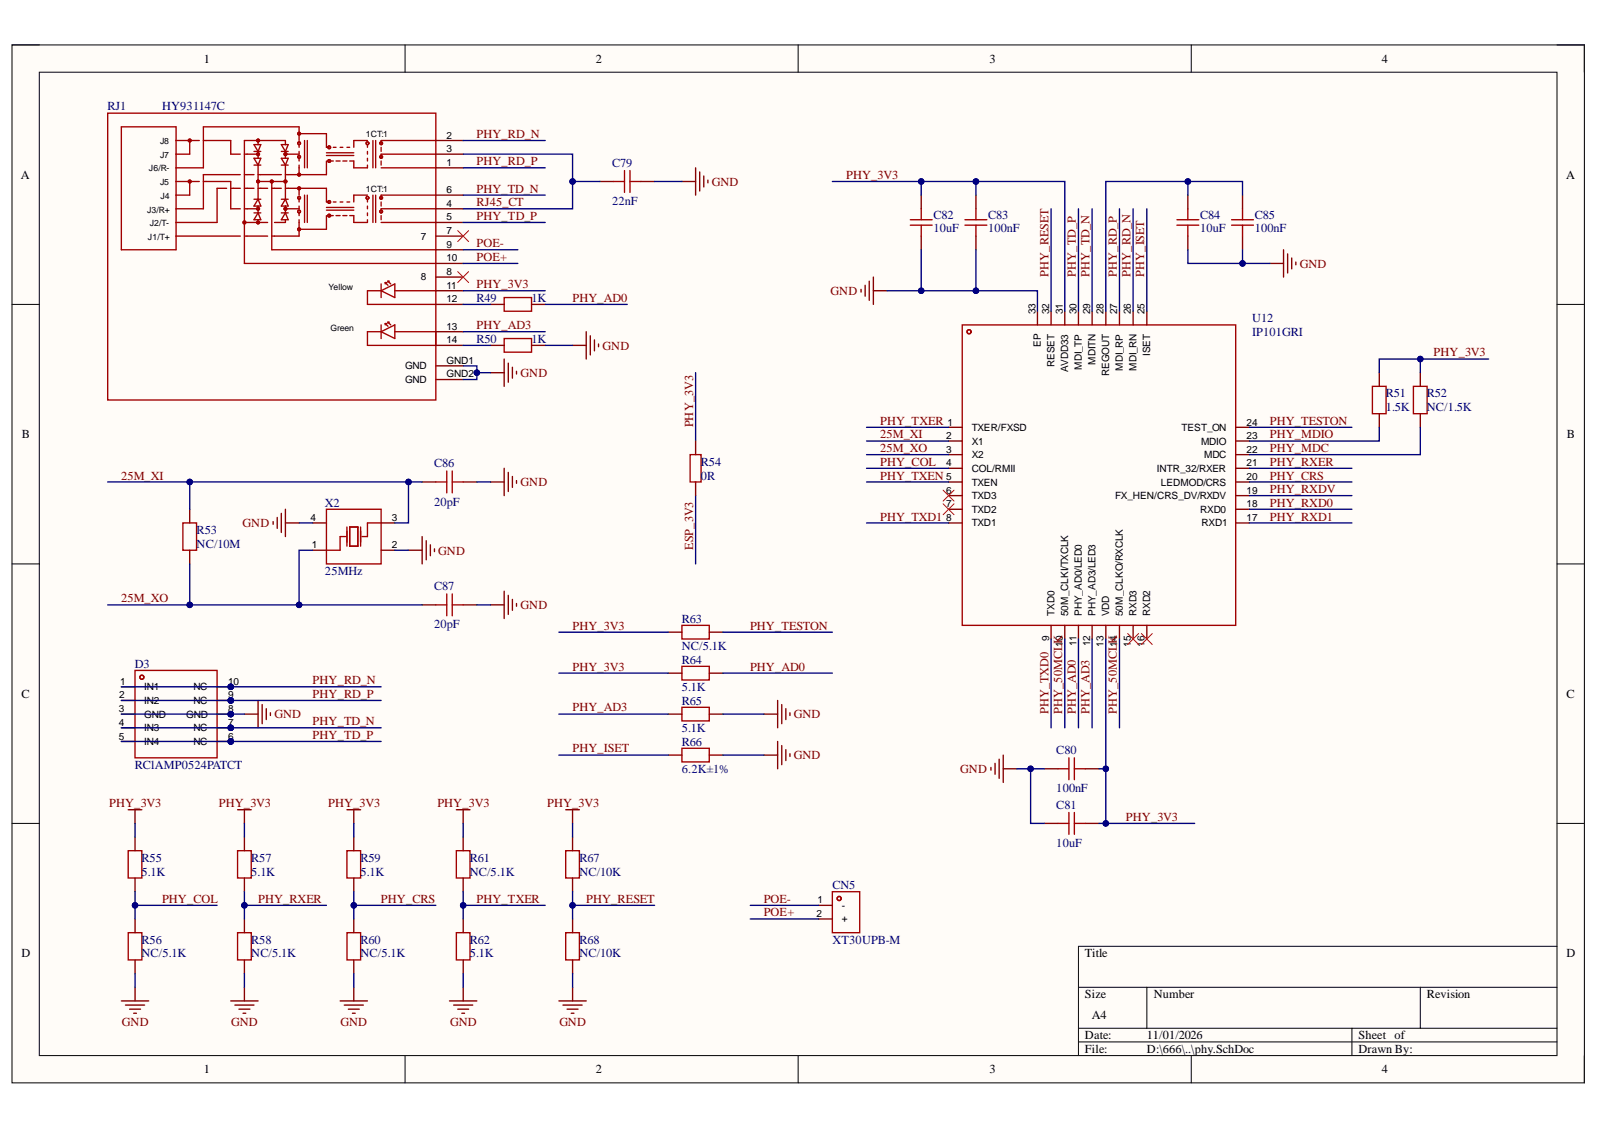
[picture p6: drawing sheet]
<svg xmlns="http://www.w3.org/2000/svg" width="297mm" height="210mm" viewBox="0 0 297 210" stroke-linecap="round" stroke-linejoin="round" font-family="sans-serif">
<defs><g id="words">
<g font-size="2.3">
<text x="37.9" y="11.7">1</text>
<text x="110.7" y="11.7">2</text>
<text x="183.9" y="11.7">3</text>
<text x="256.8" y="11.7">4</text>
<text x="3.9" y="33.3">A</text>
<text x="291.1" y="33.3">A</text>
<text x="4.1" y="81.5">B</text>
<text x="291.3" y="81.5">B</text>
<text x="4" y="129.7">C</text>
<text x="291.2" y="129.7">C</text>
<text x="4" y="178">D</text>
<text x="201.7" y="178">Title</text>
<text x="291.2" y="178">D</text>
<text x="201.7" y="185.6">Size</text>
<text x="214.5" y="185.6">Number</text>
<text x="265.2" y="185.6">Revision</text>
<text x="202.9" y="189.4">A4</text>
<text x="201.7" y="193.2">Date:</text>
<text x="201.7" y="195.7">File:</text>
<text x="213.2" y="193.2">11/01/2026</text>
<text x="213.2" y="195.7">D:\666\..\phy.SchDoc</text>
<text x="252.5" y="193.2">Sheet of</text>
<text x="252.5" y="195.7">Drawn By:</text>
<text x="37.9" y="199.6">1</text>
<text x="110.7" y="199.6">2</text>
<text x="183.9" y="199.6">3</text>
<text x="256.8" y="199.6">4</text>
</g>
<g font-size="2.3" fill="#000080">
<text x="20" y="20.5">RJ1</text>
<text x="30.1" y="20.5">HY931147C</text>
<text x="113.8" y="31">C79</text>
<text x="113.8" y="38.1">22nF</text>
<text x="173.5" y="40.7">C82</text>
<text x="183.7" y="40.7">C83</text>
<text x="223.1" y="40.7">C84</text>
<text x="233.2" y="40.7">C85</text>
<text x="173.5" y="43.2">10uF</text>
<text x="183.7" y="43.2">100nF</text>
<text x="223.1" y="43.2">10uF</text>
<text x="233.2" y="43.2">100nF</text>
<text x="88.6" y="56.1">R49</text>
<text x="98.8" y="56.1">1K</text>
<text x="232.7" y="59.9">U12</text>
<text x="88.6" y="63.7">R50</text>
<text x="98.8" y="63.7">1K</text>
<text x="232.7" y="62.5">IP101GRI</text>
<text x="257.6" y="73.9">R51</text>
<text x="257.6" y="76.4">1.5K</text>
<text x="265.2" y="73.9">R52</text>
<text x="265.2" y="76.4">NC/1.5K</text>
<text x="80.7" y="86.8">C86</text>
<text x="130.3" y="86.5">R54</text>
<text x="130.3" y="89.2">0R</text>
<text x="60.4" y="94.2">X2</text>
<text x="80.7" y="94">20pF</text>
<text x="36.5" y="99.3">R53</text>
<text x="36.5" y="101.8">NC/10M</text>
<text x="60.4" y="106.9">25MHz</text>
<text x="80.7" y="109.7">C87</text>
<text x="80.7" y="116.8">20pF</text>
<text x="126.7" y="115.8">R63</text>
<text x="25" y="124.2">D3</text>
<text x="126.7" y="120.9">NC/5.1K</text>
<text x="126.7" y="123.4">R64</text>
<text x="126.7" y="128.5">5.1K</text>
<text x="126.7" y="131">R65</text>
<text x="126.7" y="136.1">5.1K</text>
<text x="25" y="142.9">RClAMP0524PATCT</text>
<text x="126.7" y="138.6">R66</text>
<text x="126.7" y="143.7">6.2K±1%</text>
<text x="196.4" y="140.1">C80</text>
<text x="196.4" y="147.2">100nF</text>
<text x="196.4" y="150.4">C81</text>
<text x="26.3" y="160.2">R55</text>
<text x="46.7" y="160.2">R57</text>
<text x="67" y="160.2">R59</text>
<text x="87.3" y="160.2">R61</text>
<text x="107.7" y="160.2">R67</text>
<text x="196.4" y="157.5">10uF</text>
<text x="26.3" y="162.8">5.1K</text>
<text x="46.7" y="162.8">5.1K</text>
<text x="67" y="162.8">5.1K</text>
<text x="87.3" y="162.8">NC/5.1K</text>
<text x="107.7" y="162.8">NC/10K</text>
<text x="154.7" y="165.3">CN5</text>
<text x="26.3" y="175.5">R56</text>
<text x="26.3" y="178">NC/5.1K</text>
<text x="46.7" y="175.5">R58</text>
<text x="46.7" y="178">NC/5.1K</text>
<text x="67" y="175.5">R60</text>
<text x="67" y="178">NC/5.1K</text>
<text x="87.3" y="175.5">R62</text>
<text x="87.3" y="178">5.1K</text>
<text x="107.7" y="175.5">R68</text>
<text x="107.7" y="178">NC/10K</text>
<text x="154.7" y="175.5">XT30UPB-M</text>
</g>
<g font-size="2.3" fill="#800000">
<text x="88.6" y="25.6">PHY_RD_N</text>
<text x="88.6" y="30.8">PHY_RD_P</text>
<text x="88.6" y="35.8">PHY_TD_N</text>
<text x="132.3" y="34.6">GND</text>
<text x="157.3" y="33.3">PHY_3V3</text>
<text x="88.6" y="40.9">PHY_TD_P</text>
<text x="88.6" y="38.4">RJ45_CT</text>
<text x="88.6" y="46">POE-</text>
<text x="88.6" y="53.6">PHY_3V3</text>
<text x="88.6" y="48.5">POE+</text>
<text x="194.9" y="51.5" transform="rotate(-90 194.9 51.5)">PHY_RESET</text>
<text x="200" y="51.5" transform="rotate(-90 200 51.5)">PHY_TD_P</text>
<text x="202.5" y="51.5" transform="rotate(-90 202.5 51.5)">PHY_TD_N</text>
<text x="207.6" y="51.5" transform="rotate(-90 207.6 51.5)">PHY_RD_P</text>
<text x="210.1" y="51.5" transform="rotate(-90 210.1 51.5)">PHY_RD_N</text>
<text x="212.7" y="51.5" transform="rotate(-90 212.7 51.5)">PHY_ISET</text>
<text x="241.6" y="49.8">GND</text>
<text x="106.4" y="56.1">PHY_AD0</text>
<text x="154.4" y="54.9">GND</text>
<text x="88.6" y="61.2">PHY_AD3</text>
<text x="112" y="65">GND</text>
<text x="96.8" y="70.1">GND</text>
<text x="266.5" y="66.3">PHY_3V3</text>
<text x="128.8" y="79.4" transform="rotate(-90 128.8 79.4)">PHY_3V3</text>
<text x="163.6" y="78.9">PHY_TXER</text>
<text x="163.6" y="81.5">25M_XI</text>
<text x="236" y="78.9">PHY_TESTON</text>
<text x="236" y="81.5">PHY_MDIO</text>
<text x="22.5" y="89.2">25M_XI</text>
<text x="163.6" y="84">25M_XO</text>
<text x="163.6" y="86.5">PHY_COL</text>
<text x="163.6" y="89.2">PHY_TXEN</text>
<text x="236" y="84">PHY_MDC</text>
<text x="236" y="86.5">PHY_RXER</text>
<text x="236" y="89.2">PHY_CRS</text>
<text x="96.8" y="90.4">GND</text>
<text x="236" y="91.7">PHY_RXDV</text>
<text x="236" y="94.2">PHY_RXD0</text>
<text x="45.1" y="98">GND</text>
<text x="163.6" y="96.8">PHY_TXD1</text>
<text x="236" y="96.8">PHY_RXD1</text>
<text x="81.5" y="103.1">GND</text>
<text x="128.8" y="102.3" transform="rotate(-90 128.8 102.3)">ESP_3V3</text>
<text x="22.5" y="112">25M_XO</text>
<text x="96.8" y="113.3">GND</text>
<text x="106.4" y="117.1">PHY_3V3</text>
<text x="139.4" y="117.1">PHY_TESTON</text>
<text x="106.4" y="124.7">PHY_3V3</text>
<text x="139.4" y="124.7">PHY_AD0</text>
<text x="58.1" y="127.2">PHY_RD_N</text>
<text x="58.1" y="129.7">PHY_RD_P</text>
<text x="51" y="133.5">GND</text>
<text x="58.1" y="134.8">PHY_TD_N</text>
<text x="58.1" y="137.3">PHY_TD_P</text>
<text x="106.4" y="132.3">PHY_AD3</text>
<text x="147.5" y="133.5">GND</text>
<text x="194.9" y="132.8" transform="rotate(-90 194.9 132.8)">PHY_TXD0</text>
<text x="197.5" y="132.8" transform="rotate(-90 197.5 132.8)">PHY_50MCLK</text>
<text x="200" y="132.8" transform="rotate(-90 200 132.8)">PHY_AD0</text>
<text x="202.5" y="132.8" transform="rotate(-90 202.5 132.8)">PHY_AD3</text>
<text x="207.6" y="132.8" transform="rotate(-90 207.6 132.8)">PHY_50MCLK</text>
<text x="106.4" y="139.9">PHY_ISET</text>
<text x="147.5" y="141.1">GND</text>
<text x="178.5" y="143.7">GND</text>
<text x="20.3" y="150.1">PHY_3V3</text>
<text x="40.7" y="150.1">PHY_3V3</text>
<text x="61" y="150.1">PHY_3V3</text>
<text x="81.3" y="150.1">PHY_3V3</text>
<text x="101.7" y="150.1">PHY_3V3</text>
<text x="209.3" y="152.6">PHY_3V3</text>
<text x="30.1" y="167.9">PHY_COL</text>
<text x="48" y="167.9">PHY_RXER</text>
<text x="70.8" y="167.9">PHY_CRS</text>
<text x="88.6" y="167.9">PHY_TXER</text>
<text x="109" y="167.9">PHY_RESET</text>
<text x="142" y="167.9">POE-</text>
<text x="142" y="170.4">POE+</text>
<text x="22.7" y="190.7">GND</text>
<text x="43" y="190.7">GND</text>
<text x="63.3" y="190.7">GND</text>
<text x="83.7" y="190.7">GND</text>
<text x="104" y="190.7">GND</text>
</g>
<g font-size="1.9">
<text x="83" y="25.8">2</text>
<text x="83" y="28.3">3</text>
<text x="83" y="30.8">1</text>
<text x="83" y="35.9">6</text>
<text x="83" y="38.5">4</text>
<text x="83" y="41">5</text>
<text x="78.3" y="44.5">7</text>
<text x="83" y="46.1">9</text>
<text x="83" y="43.5">7</text>
<text x="78.3" y="52.1">8</text>
<text x="83" y="48.6">10</text>
<text x="83" y="53.7">11</text>
<text x="83" y="51.1">8</text>
<text x="83" y="56.2">12</text>
<text x="192.5" y="58.4" transform="rotate(-90 192.5 58.4)">33</text>
<text x="195" y="58.4" transform="rotate(-90 195 58.4)">32</text>
<text x="197.5" y="58.4" transform="rotate(-90 197.5 58.4)">31</text>
<text x="200.1" y="58.4" transform="rotate(-90 200.1 58.4)">30</text>
<text x="202.6" y="58.4" transform="rotate(-90 202.6 58.4)">29</text>
<text x="205.1" y="58.4" transform="rotate(-90 205.1 58.4)">28</text>
<text x="207.7" y="58.4" transform="rotate(-90 207.7 58.4)">27</text>
<text x="210.2" y="58.4" transform="rotate(-90 210.2 58.4)">26</text>
<text x="212.8" y="58.4" transform="rotate(-90 212.8 58.4)">25</text>
<text x="83" y="61.3">13</text>
<text x="83" y="63.8">14</text>
<text x="193.5" y="64.5" transform="rotate(-90 193.5 64.5)">EP</text>
<text x="75.3" y="68.6">GND</text>
<text x="75.3" y="71.2">GND</text>
<text x="83" y="67.6">GND1</text>
<text x="83" y="70.1">GND2</text>
<text x="196" y="68.2" transform="rotate(-90 196 68.2)">RESET</text>
<text x="198.6" y="69.1" transform="rotate(-90 198.6 69.1)">AVDD33</text>
<text x="201.1" y="68.8" transform="rotate(-90 201.1 68.8)">MDI_TP</text>
<text x="203.6" y="67.8" transform="rotate(-90 203.6 67.8)">MDITN</text>
<text x="206.2" y="69.9" transform="rotate(-90 206.2 69.9)">REGOUT</text>
<text x="208.7" y="69" transform="rotate(-90 208.7 69)">MDI_RP</text>
<text x="211.2" y="69" transform="rotate(-90 211.2 69)">MDI_RN</text>
<text x="213.8" y="66.2" transform="rotate(-90 213.8 66.2)">ISET</text>
<text x="175.9" y="81.6">2</text>
<text x="176.1" y="79.1">1</text>
<text x="180.6" y="80.1">TXER/FXSD</text>
<text x="180.6" y="82.7">X1</text>
<text x="219.6" y="80.1">TEST_ON</text>
<text x="223.3" y="82.7">MDIO</text>
<text x="231.7" y="81.6">23</text>
<text x="231.7" y="79.1">24</text>
<text x="175.9" y="84.2">3</text>
<text x="175.9" y="86.7">4</text>
<text x="175.9" y="89.3">5</text>
<text x="180.6" y="85.2">X2</text>
<text x="180.6" y="87.7">COL/RMII</text>
<text x="215" y="87.7">INTR_32/RXER</text>
<text x="223.8" y="85.2">MDC</text>
<text x="231.7" y="89.3">20</text>
<text x="231.7" y="86.7">21</text>
<text x="231.7" y="84.2">22</text>
<text x="175.9" y="91.8">6</text>
<text x="175.9" y="94.3">7</text>
<text x="180.6" y="90.3">TXEN</text>
<text x="180.6" y="92.8">TXD3</text>
<text x="180.6" y="95.3">TXD2</text>
<text x="207.3" y="92.8">FX_HEN/CRS_DV/RXDV</text>
<text x="215.8" y="90.3">LEDMOD/CRS</text>
<text x="223.1" y="95.3">RXD0</text>
<text x="231.7" y="94.3">18</text>
<text x="231.7" y="91.8">19</text>
<text x="57.7" y="96.9">4</text>
<text x="57.9" y="101.9">1</text>
<text x="72.8" y="101.9">2</text>
<text x="72.8" y="96.9">3</text>
<text x="175.9" y="96.9">8</text>
<text x="180.6" y="97.9">TXD1</text>
<text x="223.3" y="97.9">RXD1</text>
<text x="231.7" y="96.9">17</text>
<text x="195" y="119.3" transform="rotate(-90 195 119.3)">9</text>
<text x="196" y="114.5" transform="rotate(-90 196 114.5)">TXD0</text>
<text x="198.6" y="114.5" transform="rotate(-90 198.6 114.5)">50M_CLKI/TXCLK</text>
<text x="201.1" y="114.5" transform="rotate(-90 201.1 114.5)">PHY_AD0/LED0</text>
<text x="203.6" y="114.5" transform="rotate(-90 203.6 114.5)">PHY_AD3/LED3</text>
<text x="206.2" y="114.5" transform="rotate(-90 206.2 114.5)">VDD</text>
<text x="208.7" y="114.5" transform="rotate(-90 208.7 114.5)">50M_CLKO/RXCLK</text>
<text x="211.2" y="114.5" transform="rotate(-90 211.2 114.5)">RXD3</text>
<text x="213.8" y="114.5" transform="rotate(-90 213.8 114.5)">RXD2</text>
<text x="197.5" y="120.3" transform="rotate(-90 197.5 120.3)">10</text>
<text x="200.1" y="120" transform="rotate(-90 200.1 120)">11</text>
<text x="202.6" y="120.2" transform="rotate(-90 202.6 120.2)">12</text>
<text x="205.1" y="120.3" transform="rotate(-90 205.1 120.3)">13</text>
<text x="207.7" y="120.3" transform="rotate(-90 207.7 120.3)">14</text>
<text x="210.2" y="120.3" transform="rotate(-90 210.2 120.3)">15</text>
<text x="212.8" y="120.3" transform="rotate(-90 212.8 120.3)">16</text>
<text x="22.2" y="129.8">2</text>
<text x="22.3" y="127.3">1</text>
<text x="26.8" y="128.3">IN1</text>
<text x="26.8" y="130.9">IN2</text>
<text x="36" y="130.9">NC</text>
<text x="36" y="128.3">NC</text>
<text x="42.4" y="129.8">9</text>
<text x="42.4" y="127.3">10</text>
<text x="22.1" y="132.4">3</text>
<text x="22.1" y="135">4</text>
<text x="22.1" y="137.5">5</text>
<text x="26.8" y="133.5">GND</text>
<text x="26.8" y="136">IN3</text>
<text x="34.6" y="133.5">GND</text>
<text x="36" y="136">NC</text>
<text x="42.4" y="137.5">6</text>
<text x="42.4" y="135">7</text>
<text x="42.4" y="132.4">8</text>
<text x="26.8" y="138.5">IN4</text>
<text x="36" y="138.5">NC</text>
<text x="151.9" y="167.9">1</text>
<text x="151.8" y="170.5">2</text>
<text x="156.5" y="169">-</text>
<text x="156.5" y="171.5">+</text>
</g>
<g font-size="1.6">
<text x="29.8" y="29.3">J7</text>
<text x="29.8" y="26.8">J8</text>
<text x="68" y="25.5">1CT:1</text>
<text x="27.7" y="31.9">J6/R-</text>
<text x="29.8" y="34.4">J5</text>
<text x="68" y="35.7">1CT:1</text>
<text x="27.3" y="39.6">J3/R+</text>
<text x="29.9" y="37">J4</text>
<text x="27.5" y="44.6">J1/T+</text>
<text x="27.8" y="42.1">J2/T-</text>
<text x="61.1" y="54">Yellow</text>
<text x="61.4" y="61.6">Green</text>
</g>
</g></defs>
<path d="M2.2 8.4h292.3v192.9h-292.3z" fill-rule="evenodd" fill="#fffcf8"/>
<path d="M2.2 8.4h292.3v192.9h-292.3z" fill="none" stroke="#000" stroke-width=".19"/>
<path d="M7.3 13.4h282.1v182.9h-282.1z" fill-rule="evenodd" fill="#fffcf8"/>
<g fill="none" stroke="#000" stroke-width=".19">
<path d="M2.2 8.3h5.1M7.3 13.4h282.1v182.9h-282.1zM75.3 8.3v5.1M148.4 8.3v5.1M221.4 8.4v5M289.4 8.4h5.1v5M2.2 56.6h5.1M289.4 56.6h5.1M2.2 104.8h5.1M289.4 104.8h5.1M2.2 153.1h5.1M289.4 153.1h5.1"/>
<path d="M289.4 175.9h-88.9v20.4M75.3 196.3v5M148.4 196.3v5M200.5 183.6h88.9M200.5 191.2h88.9M200.5 193.7h88.9M213.2 183.6v7.6M221.4 196.3v5M251.3 191.2v5.1M264 183.6v7.6M294.5 196.3v5"/>
</g>
<g fill="none" stroke="#a00000" stroke-width=".25">
<path d="M20 21h61v53.4h-61zM22.6 23.6h10.1v22.8h-10.1zM32.7 26.1h4.3M32.7 33.7h4.3M35.3 26.1v2.6h-2.6M35.3 33.7v2.6h-2.6M37.8 33.7h5.1v5.1h1.8M37.8 26.1h5.1v2.6h1.8M42.1 35h-1.8v6.4h-7.6M42.9 35h1.8M44.7 32.5h-6.9v6.3h-5.1M45.4 38.8h2.6"/>
<path d="M45.4 28.7h2.6M45.4 35h1.8M45.4 32.5h1.8M47.2 39.6h1.3M47.2 37h1.3M47.2 30.7h1.3M47.2 29.4h1.3l-.5 1.3zM47.2 28.2h1.3M47.2 26.9h1.3l-.5 1.3zM48 35h1.7M48 32.5h4.3M48 39.6l.5 1.3h-1.3z"/>
<path d="M48 37l.5 1.3h-1.3zM48 33.7h5.1M48 26.1v.8M48 28.2v1.2M48 30.7v6.3M48 38.3v1.3M50.5 33.7v12.7h30.5M50.5 35h1.8M52.3 39.6h1.3M52.3 37h1.3M52.3 29.4h1.3l-.5 1.3zM52.3 26.9h1.3l-.5 1.3z"/>
<path d="M52.3 30.7h1.3M52.3 28.2h1.3M53.1 26.9v-.8h-7.7v22.9h35.6M53.1 35h7.6v2.6h.5M53.1 39.6l.5 1.3h-1.3zM53.1 37l.5 1.3h-1.3zM53.1 28.2v1.2M53.1 30.7v6.3M53.1 38.3v1.3M55.6 38.3v.5h-2.5M55.6 28.2v.5h-2.5M55.6 26.1v-2.5h-17.8v7.6h-5.1"/>
<path d="M55.6 24.9h5.1v2.5h.5M55.6 26.9v.5M55.6 29.4v.5M55.6 30.7v1.8M55.6 35v1.3M55.6 37v.6M55.6 39.6v.5M56.6 26.1v5.1M56.6 36.3v5.1M57.1 26.1v5.1M57.1 36.3v5.1M60.7 39.1h5.1"/>
<path d="M60.7 38.6h5.1M60.7 28.9h5.1M60.7 28.4h5.1M60.7 29.9v2.6h-7.6M61.2 29.9h.8M62 37.6h.5M62 27.4h.5M62.5 29.9h.7M63.2 37.6h.5M63.2 27.4h.5M63.7 29.9h.8M64.5 37.6h.5"/>
<path d="M64.5 27.4h.5M65 29.9h.8v1.3h2.5v-.5M68.3 26.1h-2.5v1.3M68.3 36.3h-2.5v1.3M68.3 26.9v.5M68.3 28.2v.5M68.3 29.4v.5M68.3 37v.6M68.3 38.3v.5M68.3 39.6v.5M69.3 26.1v5.1M69.3 36.3v5.1"/>
<path d="M69.8 26.1v5.1M69.8 36.3v5.1M70.8 27.4v.8M70.8 29.9v.8M70.8 37.6v.7M70.8 31.2h10.2M81 38.8h-10.2v.8M81 28.7h-10.2v.7M81 26.1h-10.2v.8M81 36.3h-10.2v.7M114.1 33.7h2M116.1 31.7v4.1"/>
<path d="M117.1 33.7h2M117.1 31.7v4.1M171.2 38.8v2.1M181.4 38.8v2.1M220.8 38.8v2.1M231 38.8v2.1M32.7 43.9h12M45.4 41.4h4.3M45.4 43.9h4.3M48 40.9v.5M53.1 40.9v.5h-2.1M55.6 40.9v3h-5.1"/>
<path d="M60.7 40.1v2.5h-5.1M61.2 40.1h.8M62.5 40.1h.7M63.7 40.1h.8M65 40.1h.8v1.3h2.5v-.5M70.8 54.1h-2.5v2.5h12.7M70.8 41.4h10.2M70.8 54.1l2.6-1.3v2.5zM70.8 40.1v.8M70.8 52.8v2.5M71.6 52.5l.5 .5M71.6 52.5h.3"/>
<path d="M71.6 52.5v.3M72.1 59.9l.5 .5M72.1 52.3l.5 .5M72.1 52.3v.2M72.1 59.9v.2M72.1 59.9h.3M72.1 52.3h.3M73.4 54.1h7.6M93.7 55.3h5.1v2.6h-5.1zM169.2 40.9h4.1M169.2 41.9h4.1M171.2 41.9v2"/>
<path d="M179.4 40.9h4M179.4 41.9h4M181.4 41.9v2M218.8 40.9h4M218.8 41.9h4M220.8 41.9v2M228.9 40.9h4.1M228.9 41.9h4.1M231 41.9v2M70.8 61.7h-2.5v2.5h12.7v-2.5h-7.6M70.8 61.7l2.6-1.3v2.5zM70.8 60.4v2.5"/>
<path d="M71.6 60.1l.5 .6M71.6 60.1h.3M71.6 60.1v.3M93.7 62.9h5.1v2.6h-5.1zM178.9 60.4h50.8v55.9h-50.8zM255.1 71.8h2.6v5.1h-2.6zM262.7 71.8h2.6v5.1h-2.6zM34 97.2h2.5v5.1h-2.5zM60.7 94.7h10.1v10.1h-10.1zM64.2 99.8h-1v2.5h-2.5M64.5 98v3.5M65 98h1.5v3.5h-1.5z"/>
<path d="M67 98v3.5M70.8 97.2h-2.5v2.6h-1M81 89.6h2M83 87.6v4M84.1 87.6v4M84.1 89.6h2M81 112.5h2M83 110.4v4.1M84.1 110.4v4.1M84.1 112.5h2M196.7 153.1h2M196.7 142.9h2"/>
<path d="M198.7 140.9v4.1M198.7 151.1v4M199.7 140.9v4.1M199.7 151.1v4M199.7 153.1h2M199.7 142.9h2"/>
<circle cx="35.3" cy="26.1" r=".25"/>
<circle cx="35.3" cy="33.7" r=".25"/>
<circle cx="48" cy="28.7" r=".25"/>
<circle cx="48" cy="38.8" r=".25"/>
<circle cx="48" cy="26.1" r=".25"/>
<circle cx="48" cy="33.7" r=".25"/>
<circle cx="50.5" cy="33.7" r=".25"/>
<circle cx="53.1" cy="33.7" r=".25"/>
<circle cx="53.1" cy="28.7" r=".25"/>
<circle cx="53.1" cy="38.8" r=".25"/>
<circle cx="55.6" cy="29.2" r=".25"/>
<circle cx="55.6" cy="26.6" r=".25"/>
<circle cx="55.6" cy="36.8" r=".25"/>
<circle cx="55.6" cy="35" r=".25"/>
<circle cx="55.6" cy="32.5" r=".25"/>
<circle cx="55.6" cy="24.9" r=".25"/>
<circle cx="55.6" cy="39.3" r=".25"/>
<circle cx="61.2" cy="29.9" r=".25"/>
<circle cx="61.2" cy="37.6" r=".25"/>
<circle cx="61.2" cy="27.4" r=".26"/>
<circle cx="61.2" cy="37.6" r=".26"/>
<circle cx="61.2" cy="29.9" r=".26"/>
<circle cx="68.3" cy="26.6" r=".26"/>
<circle cx="68.3" cy="36.8" r=".26"/>
<circle cx="68.3" cy="26.6" r=".25"/>
<circle cx="70.8" cy="29.2" r=".25"/>
<circle cx="70.8" cy="26.6" r=".25"/>
<circle cx="70.8" cy="36.8" r=".25"/>
<circle cx="70.8" cy="39.3" r=".25"/>
<circle cx="45.4" cy="41.4" r=".25"/>
<circle cx="48" cy="41.4" r=".25"/>
<circle cx="55.6" cy="42.6" r=".25"/>
<circle cx="61.2" cy="40.1" r=".26"/>
<circle cx="180.1" cy="61.7" r=".38"/>
</g>
<g fill="none" stroke="#800" stroke-width=".25">
<path d="M81 26.1h5.1M81 28.7h5.1M81 31.2h5.1M81 36.3h5.1M81 38.8h5.1M111.5 33.7h2.6M119.1 33.7h2.6M171.2 36.3v2.5M181.4 36.3v2.5M220.8 36.3v2.5M231 36.3v2.5M81 41.4h5.1"/>
<path d="M81 46.4h5.1M81 49h5.1M81 54.1h5.1M81 56.6h5.1M81 43.9h5.1M81 51.5h5.1M91.2 56.6h2.5M98.8 56.6h2.5M171.2 43.9v2.5M181.4 43.9v2.5M192.8 57.9v2.5M195.4 57.9v2.5"/>
<path d="M197.9 57.9v2.5M200.5 57.9v2.5M203 57.9v2.5M205.6 57.9v2.5M208.1 57.9v2.5M210.6 57.9v2.5M213.2 57.9v2.5M220.8 43.9v2.5M231 43.9v2.5M81 68h5.1M81 70.6h5.1M81 61.7h5.1"/>
<path d="M81 64.2h5.1M91.2 64.2h2.5M98.8 64.2h2.5M176.3 79.4h2.6M229.7 79.4h2.5M256.4 69.3v2.5M256.4 76.9v2.5M264 69.3v2.5M264 76.9v2.5M35.3 94.7v2.5M58.1 97.2h2.6M70.8 97.2h2.6"/>
<path d="M78.5 89.6h2.5M86.1 89.6h2.5M176.3 82h2.6M176.3 84.5h2.6M176.3 87.1h2.6M176.3 89.6h2.6M176.3 92.1h2.6M176.3 94.7h2.6M176.3 97.2h2.6M229.7 82h2.5M229.7 84.5h2.5M229.7 87.1h2.5"/>
<path d="M229.7 89.6h2.5M229.7 92.1h2.5M229.7 94.7h2.5M229.7 97.2h2.5M35.3 102.3v2.5M58.1 102.3h2.6M70.8 102.3h2.6M78.5 112.5h2.5M86.1 112.5h2.5M195.4 116.3v2.5M197.9 116.3v2.5M200.5 116.3v2.5"/>
<path d="M203 116.3v2.5M205.6 116.3v2.5M208.1 116.3v2.5M210.6 116.3v2.5M213.2 116.3v2.5M194.1 153.1h2.6M194.1 142.9h2.6M201.7 153.1h2.6M201.7 142.9h2.6"/>
</g>
<g fill="none" stroke="#800000" stroke-width=".25">
<path d="M126.8 33.7h2.5M129.3 31.2v5.1M130.1 32v3.5M130.8 32.7v2.1M131.6 33.5v.5M160.1 53.8v.5M160.8 53v2.1M161.6 52.3v3.5M162.3 51.5v5.1M162.3 54.1h2.6M236 49h2.6M238.6 46.4v5.1"/>
<path d="M239.3 47.2v3.6M240.1 48v2M240.9 48.7v.5M91.2 69.3h2.5M93.7 66.8v5M94.5 67.5v3.6M95.2 68.3v2M96 69v.5M106.4 64.2h2.6M109 61.7v5.1M109.7 62.4v3.6M110.5 63.2v2"/>
<path d="M111.3 64v.5M50.8 97v.5M51.5 96.2v2M52.3 95.4v3.6M53.1 94.7v5.1M53.1 97.2h2.5M78.5 99.8v5M91.2 89.6h2.5M93.7 87.1v5M94.5 87.8v3.6M95.2 88.6v2M96 89.4v.5"/>
<path d="M75.9 102.3h2.6M79.2 100.5v3.6M80 101.3v2M80.8 102v.6M91.2 112.5h2.5M93.7 109.9v5.1M94.5 110.7v3.5M95.2 111.4v2.1M96 112.2v.5M184.2 142.7v.5M185 141.9v2M185.7 141.1v3.6"/>
<path d="M186.5 140.4v5.1M186.5 142.9h2.5"/>
</g>
<path d="M85.1 42.9l2 2M85.1 50.5l2 2M87.1 42.9l-2 2M87.1 50.5l-2 2M175.3 91.1l2 2.1M175.3 93.7l2 2M177.3 91.1l-2 2.1M177.3 93.7l-2 2M209.6 117.8l2.1 2M211.7 117.8l-2.1 2M212.2 117.8l2 2M214.2 117.8l-2 2" fill="none" stroke="#f00" stroke-width=".19"/>
<circle cx="42.9" cy="137.8" r=".51" fill="#000080"/>
<circle cx="42.9" cy="137.8" r=".51" fill="none" stroke="#000080" stroke-width=".19"/>
<circle cx="42.9" cy="135.3" r=".51" fill="#000080"/>
<circle cx="42.9" cy="135.3" r=".51" fill="none" stroke="#000080" stroke-width=".19"/>
<circle cx="42.9" cy="132.8" r=".51" fill="#000080"/>
<circle cx="42.9" cy="132.8" r=".51" fill="none" stroke="#000080" stroke-width=".19"/>
<circle cx="42.9" cy="130.2" r=".51" fill="#000080"/>
<circle cx="42.9" cy="130.2" r=".51" fill="none" stroke="#000080" stroke-width=".19"/>
<circle cx="42.9" cy="127.7" r=".51" fill="#000080"/>
<circle cx="42.9" cy="127.7" r=".51" fill="none" stroke="#000080" stroke-width=".19"/>
<g fill="none" stroke="#a00000" stroke-width=".25">
<path d="M25.1 124.6h15.2v16.3h-15.2z"/>
<circle cx="26.4" cy="125.9" r=".38"/>
</g>
<path d="M22.6 127.7h2.5M22.6 130.2h2.5M22.6 132.8h2.5M22.6 135.3h2.5M22.6 137.9h2.5M40.3 137.9h2.6" fill="none" stroke="#800" stroke-width=".25"/>
<circle cx="42.9" cy="137.8" r=".51" fill="#000080"/>
<circle cx="42.9" cy="137.8" r=".51" fill="none" stroke="#000080" stroke-width=".19"/>
<path d="M40.3 135.3h2.6" fill="none" stroke="#800" stroke-width=".25"/>
<circle cx="42.9" cy="135.3" r=".51" fill="#000080"/>
<circle cx="42.9" cy="135.3" r=".51" fill="none" stroke="#000080" stroke-width=".19"/>
<path d="M40.3 132.8h2.6" fill="none" stroke="#800" stroke-width=".25"/>
<circle cx="42.9" cy="132.8" r=".51" fill="#000080"/>
<circle cx="42.9" cy="132.8" r=".51" fill="none" stroke="#000080" stroke-width=".19"/>
<path d="M40.3 130.2h2.6" fill="none" stroke="#800" stroke-width=".25"/>
<circle cx="42.9" cy="130.2" r=".51" fill="#000080"/>
<circle cx="42.9" cy="130.2" r=".51" fill="none" stroke="#000080" stroke-width=".19"/>
<path d="M40.3 127.7h2.6" fill="none" stroke="#800" stroke-width=".25"/>
<circle cx="42.9" cy="127.7" r=".51" fill="#000080"/>
<circle cx="42.9" cy="127.7" r=".51" fill="none" stroke="#000080" stroke-width=".19"/>
<g fill="none" stroke="#800000" stroke-width=".25">
<path d="M45.4 132.8h2.6M48 130.2v5.1M48.7 131v3.5M49.5 131.8v2M50.3 132.5v.5M142 132.8h2.6M144.6 130.2v5.1M144.6 137.9v5M145.3 131v3.5M145.3 138.6v3.6M146.1 131.8v2M146.1 139.4v2"/>
<path d="M146.8 132.5v.5M23.8 150.5h2.6M25.1 150.5v2.6M44.2 150.5h2.5M45.4 150.5v2.6M64.5 150.5h2.5M65.8 150.5v2.6M84.8 150.5h2.6M86.1 150.5v2.6M105.2 150.5h2.5M106.4 150.5v2.6M142 140.4h2.6"/>
<path d="M146.8 140.1v.5M22.6 186.1h5M23.3 186.9h3.6M24.1 187.6h2M24.9 188.4h.5M25.1 183.6v2.5M42.9 186.1h5.1M43.7 186.9h3.5M44.4 187.6h2.1M45.2 188.4h.5M45.4 183.6v2.5M63.2 186.1h5.1"/>
<path d="M64 186.9h3.5M64.7 187.6h2.1M65.5 188.4h.5M65.8 183.6v2.5M83.6 186.1h5M84.3 186.9h3.6M85.1 187.6h2M85.8 188.4h.6M86.1 183.6v2.5M103.9 186.1h5.1M104.6 186.9h3.6M105.4 187.6h2"/>
<path d="M106.2 188.4h.5M106.4 183.6v2.5"/>
</g>
<g fill="none" stroke="#a00000" stroke-width=".25">
<path d="M126.8 116.3h5v2.5h-5zM126.8 123.9h5v2.5h-5zM126.8 131.5h5v2.5h-5zM126.8 139.1h5v2.6h-5zM23.8 158.2h2.6v5h-2.6zM44.2 158.2h2.5v5h-2.5zM64.5 158.2h2.5v5h-2.5zM84.8 158.2h2.6v5h-2.6zM105.2 158.2h2.5v5h-2.5zM23.8 173.4h2.6v5.1h-2.6zM44.2 173.4h2.5v5.1h-2.5zM64.5 173.4h2.5v5.1h-2.5z"/>
<path d="M84.8 173.4h2.6v5.1h-2.6zM105.2 173.4h2.5v5.1h-2.5zM154.7 165.8h5.1v7.6h-5.1z"/>
<circle cx="156" cy="167" r=".38"/>
</g>
<g fill="none" stroke="#800" stroke-width=".25">
<path d="M124.2 117.5h2.6M131.8 117.5h2.6M124.2 125.2h2.6M124.2 132.8h2.6M131.8 125.2h2.6M131.8 132.8h2.6M25.1 155.6v2.6M45.4 155.6v2.6M65.8 155.6v2.6M86.1 155.6v2.6M106.4 155.6v2.6M124.2 140.4h2.6"/>
<path d="M131.8 140.4h2.6M25.1 163.2v2.6M25.1 170.9v2.5M25.1 178.5v2.5M45.4 163.2v2.6M45.4 170.9v2.5M45.4 178.5v2.5M65.8 163.2v2.6M65.8 170.9v2.5M65.8 178.5v2.5M86.1 163.2v2.6M86.1 170.9v2.5"/>
<path d="M86.1 178.5v2.5M106.4 163.2v2.6M106.4 170.9v2.5M106.4 178.5v2.5M152.2 168.3h2.5M152.2 170.9h2.5"/>
</g>
<path d="M86.1 28.7h20.3v5h5.1M121.7 33.7h5.1" fill="none" stroke="#000080" stroke-width=".25"/>
<circle cx="106.4" cy="33.7" r=".51" fill="#000080"/>
<circle cx="106.4" cy="33.7" r=".51" fill="none" stroke="#000080" stroke-width=".19"/>
<path d="M106.4 33.7v5.1h-20.3" fill="none" stroke="#000080" stroke-width=".25"/>
<circle cx="106.4" cy="33.7" r=".51" fill="#000080"/>
<circle cx="106.4" cy="33.7" r=".51" fill="none" stroke="#000080" stroke-width=".19"/>
<path d="M86.1 68h2.5v1.3h2.6" fill="none" stroke="#000080" stroke-width=".25"/>
<circle cx="88.6" cy="69.3" r=".51" fill="#000080"/>
<circle cx="88.6" cy="69.3" r=".51" fill="none" stroke="#000080" stroke-width=".19"/>
<path d="M88.6 69.3v1.3h-2.5" fill="none" stroke="#000080" stroke-width=".25"/>
<circle cx="88.6" cy="69.3" r=".51" fill="#000080"/>
<circle cx="88.6" cy="69.3" r=".51" fill="none" stroke="#000080" stroke-width=".19"/>
<g fill="none" stroke="#000080" stroke-width=".25">
<path d="M86.1 49h10.2M86.1 46.4h10.2M86.1 54.1h15.2M86.1 56.6h5.1M101.3 56.6h15.3M86.1 61.7h15.2M86.1 64.2h5.1M101.3 64.2h5.1M161.1 79.4h15.2M161.1 82h15.2M161.1 84.5h15.2M161.1 87.1h15.2"/>
<path d="M161.1 89.6h15.2M161.1 97.2h15.2M195.4 118.8v16.5M197.9 118.8v16.5M200.5 118.8v16.5M203 118.8v16.5M208.1 118.8v16.5M189 142.9h5.1"/>
</g>
<circle cx="191.6" cy="142.9" r=".51" fill="#000080"/>
<circle cx="191.6" cy="142.9" r=".51" fill="none" stroke="#000080" stroke-width=".19"/>
<path d="M191.6 142.9v10.2h2.5" fill="none" stroke="#000080" stroke-width=".25"/>
<circle cx="191.6" cy="142.9" r=".51" fill="#000080"/>
<circle cx="191.6" cy="142.9" r=".51" fill="none" stroke="#000080" stroke-width=".19"/>
<path d="M205.6 118.8v34.3h-1.3" fill="none" stroke="#000080" stroke-width=".25"/>
<circle cx="205.6" cy="153.1" r=".51" fill="#000080"/>
<circle cx="205.6" cy="153.1" r=".51" fill="none" stroke="#000080" stroke-width=".19"/>
<circle cx="205.6" cy="142.9" r=".51" fill="#000080"/>
<circle cx="205.6" cy="142.9" r=".51" fill="none" stroke="#000080" stroke-width=".19"/>
<path d="M204.3 142.9h1.3" fill="none" stroke="#000080" stroke-width=".25"/>
<circle cx="205.6" cy="142.9" r=".51" fill="#000080"/>
<circle cx="205.6" cy="142.9" r=".51" fill="none" stroke="#000080" stroke-width=".19"/>
<path d="M205.6 153.1h16.5" fill="none" stroke="#000080" stroke-width=".25"/>
<circle cx="205.6" cy="153.1" r=".51" fill="#000080"/>
<circle cx="205.6" cy="153.1" r=".51" fill="none" stroke="#000080" stroke-width=".19"/>
<path d="M164.9 54.1h27.9v3.8" fill="none" stroke="#000080" stroke-width=".25"/>
<circle cx="181.4" cy="54.1" r=".51" fill="#000080"/>
<circle cx="181.4" cy="54.1" r=".51" fill="none" stroke="#000080" stroke-width=".19"/>
<circle cx="171.2" cy="54.1" r=".51" fill="#000080"/>
<circle cx="171.2" cy="54.1" r=".51" fill="none" stroke="#000080" stroke-width=".19"/>
<path d="M154.7 33.7h43.2v24.2M195.4 38.8v19.1" fill="none" stroke="#000080" stroke-width=".25"/>
<circle cx="181.4" cy="33.7" r=".51" fill="#000080"/>
<circle cx="181.4" cy="33.7" r=".51" fill="none" stroke="#000080" stroke-width=".19"/>
<circle cx="171.2" cy="33.7" r=".51" fill="#000080"/>
<circle cx="171.2" cy="33.7" r=".51" fill="none" stroke="#000080" stroke-width=".19"/>
<path d="M171.2 33.7v2.6" fill="none" stroke="#000080" stroke-width=".25"/>
<circle cx="171.2" cy="33.7" r=".51" fill="#000080"/>
<circle cx="171.2" cy="33.7" r=".51" fill="none" stroke="#000080" stroke-width=".19"/>
<path d="M181.4 33.7v2.6" fill="none" stroke="#000080" stroke-width=".25"/>
<circle cx="181.4" cy="33.7" r=".51" fill="#000080"/>
<circle cx="181.4" cy="33.7" r=".51" fill="none" stroke="#000080" stroke-width=".19"/>
<path d="M181.4 46.4v7.7" fill="none" stroke="#000080" stroke-width=".25"/>
<circle cx="181.4" cy="54.1" r=".51" fill="#000080"/>
<circle cx="181.4" cy="54.1" r=".51" fill="none" stroke="#000080" stroke-width=".19"/>
<path d="M171.2 46.4v7.7" fill="none" stroke="#000080" stroke-width=".25"/>
<circle cx="171.2" cy="54.1" r=".51" fill="#000080"/>
<circle cx="171.2" cy="54.1" r=".51" fill="none" stroke="#000080" stroke-width=".19"/>
<path d="M200.5 38.8v19.1M203 38.8v19.1M208.1 38.8v19.1M210.6 38.8v19.1M213.2 38.8v19.1M220.8 46.4v2.6h15.2" fill="none" stroke="#000080" stroke-width=".25"/>
<circle cx="231" cy="49" r=".51" fill="#000080"/>
<circle cx="231" cy="49" r=".51" fill="none" stroke="#000080" stroke-width=".19"/>
<path d="M231 46.4v2.6" fill="none" stroke="#000080" stroke-width=".25"/>
<circle cx="231" cy="49" r=".51" fill="#000080"/>
<circle cx="231" cy="49" r=".51" fill="none" stroke="#000080" stroke-width=".19"/>
<path d="M231 36.3v-2.6h-25.4v24.2" fill="none" stroke="#000080" stroke-width=".25"/>
<circle cx="220.8" cy="33.7" r=".51" fill="#000080"/>
<circle cx="220.8" cy="33.7" r=".51" fill="none" stroke="#000080" stroke-width=".19"/>
<path d="M220.8 33.7v2.6" fill="none" stroke="#000080" stroke-width=".25"/>
<circle cx="220.8" cy="33.7" r=".51" fill="#000080"/>
<circle cx="220.8" cy="33.7" r=".51" fill="none" stroke="#000080" stroke-width=".19"/>
<path d="M232.2 79.4h19.1M256.4 79.4v2.6h-24.2M256.4 69.3v-2.6h7.6v2.6M264 79.4v5.1h-31.8M232.2 87.1h19.1M232.2 89.6h19.1M232.2 92.1h19.1M232.2 94.7h19.1M232.2 97.2h19.1" fill="none" stroke="#000080" stroke-width=".25"/>
<circle cx="264" cy="66.8" r=".51" fill="#000080"/>
<circle cx="264" cy="66.8" r=".51" fill="none" stroke="#000080" stroke-width=".19"/>
<path d="M264 66.7h12.7" fill="none" stroke="#000080" stroke-width=".25"/>
<circle cx="264" cy="66.8" r=".51" fill="#000080"/>
<circle cx="264" cy="66.8" r=".51" fill="none" stroke="#000080" stroke-width=".19"/>
<path d="M78.5 89.6h-2.6v7.6h-2.5M88.6 89.6h2.6M73.4 102.3h2.5" fill="none" stroke="#000080" stroke-width=".25"/>
<circle cx="75.9" cy="89.6" r=".51" fill="#000080"/>
<circle cx="75.9" cy="89.6" r=".51" fill="none" stroke="#000080" stroke-width=".19"/>
<path d="M55.6 97.2h2.5M58.1 102.3h-2.5v10.2h22.9M88.6 112.5h2.6" fill="none" stroke="#000080" stroke-width=".25"/>
<circle cx="55.6" cy="112.5" r=".51" fill="#000080"/>
<circle cx="55.6" cy="112.5" r=".51" fill="none" stroke="#000080" stroke-width=".19"/>
<path d="M35.3 104.8v7.7h20.3" fill="none" stroke="#000080" stroke-width=".25"/>
<circle cx="55.6" cy="112.5" r=".51" fill="#000080"/>
<circle cx="55.6" cy="112.5" r=".51" fill="none" stroke="#000080" stroke-width=".19"/>
<circle cx="35.3" cy="112.5" r=".51" fill="#000080"/>
<circle cx="35.3" cy="112.5" r=".51" fill="none" stroke="#000080" stroke-width=".19"/>
<path d="M75.9 89.6h-40.6v5.1" fill="none" stroke="#000080" stroke-width=".25"/>
<circle cx="75.9" cy="89.6" r=".51" fill="#000080"/>
<circle cx="75.9" cy="89.6" r=".51" fill="none" stroke="#000080" stroke-width=".19"/>
<circle cx="35.3" cy="89.6" r=".51" fill="#000080"/>
<circle cx="35.3" cy="89.6" r=".51" fill="none" stroke="#000080" stroke-width=".19"/>
<path d="M20 89.6h15.3" fill="none" stroke="#000080" stroke-width=".25"/>
<circle cx="35.3" cy="89.6" r=".51" fill="#000080"/>
<circle cx="35.3" cy="89.6" r=".51" fill="none" stroke="#000080" stroke-width=".19"/>
<path d="M20 112.5h15.3" fill="none" stroke="#000080" stroke-width=".25"/>
<circle cx="35.3" cy="112.5" r=".51" fill="#000080"/>
<circle cx="35.3" cy="112.5" r=".51" fill="none" stroke="#000080" stroke-width=".19"/>
<path d="M129.3 69.3v12.7M129.3 92.1v12.7M42.9 132.8h2.5" fill="none" stroke="#000080" stroke-width=".25"/>
<circle cx="42.9" cy="132.8" r=".51" fill="#000080"/>
<circle cx="42.9" cy="132.8" r=".51" fill="none" stroke="#000080" stroke-width=".19"/>
<path d="M22.6 132.8h20.3" fill="none" stroke="#000080" stroke-width=".25"/>
<circle cx="42.9" cy="132.8" r=".51" fill="#000080"/>
<circle cx="42.9" cy="132.8" r=".51" fill="none" stroke="#000080" stroke-width=".19"/>
<path d="M22.6 127.7h20.3" fill="none" stroke="#000080" stroke-width=".25"/>
<circle cx="42.9" cy="127.7" r=".51" fill="#000080"/>
<circle cx="42.9" cy="127.7" r=".51" fill="none" stroke="#000080" stroke-width=".19"/>
<path d="M22.6 130.2h20.3" fill="none" stroke="#000080" stroke-width=".25"/>
<circle cx="42.9" cy="130.2" r=".51" fill="#000080"/>
<circle cx="42.9" cy="130.2" r=".51" fill="none" stroke="#000080" stroke-width=".19"/>
<path d="M22.6 135.3h20.3" fill="none" stroke="#000080" stroke-width=".25"/>
<circle cx="42.9" cy="135.3" r=".51" fill="#000080"/>
<circle cx="42.9" cy="135.3" r=".51" fill="none" stroke="#000080" stroke-width=".19"/>
<path d="M22.6 137.9h20.3" fill="none" stroke="#000080" stroke-width=".25"/>
<circle cx="42.9" cy="137.8" r=".51" fill="#000080"/>
<circle cx="42.9" cy="137.8" r=".51" fill="none" stroke="#000080" stroke-width=".19"/>
<path d="M42.9 135.3h27.9" fill="none" stroke="#000080" stroke-width=".25"/>
<circle cx="42.9" cy="135.3" r=".51" fill="#000080"/>
<circle cx="42.9" cy="135.3" r=".51" fill="none" stroke="#000080" stroke-width=".19"/>
<path d="M42.9 137.9h27.9" fill="none" stroke="#000080" stroke-width=".25"/>
<circle cx="42.9" cy="137.8" r=".51" fill="#000080"/>
<circle cx="42.9" cy="137.8" r=".51" fill="none" stroke="#000080" stroke-width=".19"/>
<path d="M42.9 130.2h27.9" fill="none" stroke="#000080" stroke-width=".25"/>
<circle cx="42.9" cy="130.2" r=".51" fill="#000080"/>
<circle cx="42.9" cy="130.2" r=".51" fill="none" stroke="#000080" stroke-width=".19"/>
<path d="M42.9 127.7h27.9" fill="none" stroke="#000080" stroke-width=".25"/>
<circle cx="42.9" cy="127.7" r=".51" fill="#000080"/>
<circle cx="42.9" cy="127.7" r=".51" fill="none" stroke="#000080" stroke-width=".19"/>
<path d="M86.1 26.1h15.2M86.1 31.2h15.2M86.1 36.3h15.2M86.1 41.4h15.2M25.1 165.8v5.1M25.1 181v2.6" fill="none" stroke="#000080" stroke-width=".25"/>
<circle cx="25.1" cy="168.3" r=".51" fill="#000080"/>
<circle cx="25.1" cy="168.3" r=".51" fill="none" stroke="#000080" stroke-width=".19"/>
<path d="M25.1 153.1v2.5M25.1 168.3h15.2" fill="none" stroke="#000080" stroke-width=".25"/>
<circle cx="25.1" cy="168.3" r=".51" fill="#000080"/>
<circle cx="25.1" cy="168.3" r=".51" fill="none" stroke="#000080" stroke-width=".19"/>
<path d="M45.4 165.8v5.1M45.4 181v2.6" fill="none" stroke="#000080" stroke-width=".25"/>
<circle cx="45.4" cy="168.3" r=".51" fill="#000080"/>
<circle cx="45.4" cy="168.3" r=".51" fill="none" stroke="#000080" stroke-width=".19"/>
<path d="M45.4 153.1v2.5M45.4 168.3h15.3" fill="none" stroke="#000080" stroke-width=".25"/>
<circle cx="45.4" cy="168.3" r=".51" fill="#000080"/>
<circle cx="45.4" cy="168.3" r=".51" fill="none" stroke="#000080" stroke-width=".19"/>
<path d="M65.8 165.8v5.1M65.8 181v2.6" fill="none" stroke="#000080" stroke-width=".25"/>
<circle cx="65.8" cy="168.3" r=".51" fill="#000080"/>
<circle cx="65.8" cy="168.3" r=".51" fill="none" stroke="#000080" stroke-width=".19"/>
<path d="M65.8 153.1v2.5M65.8 168.3h15.2" fill="none" stroke="#000080" stroke-width=".25"/>
<circle cx="65.8" cy="168.3" r=".51" fill="#000080"/>
<circle cx="65.8" cy="168.3" r=".51" fill="none" stroke="#000080" stroke-width=".19"/>
<path d="M86.1 165.8v5.1M86.1 181v2.6" fill="none" stroke="#000080" stroke-width=".25"/>
<circle cx="86.1" cy="168.3" r=".51" fill="#000080"/>
<circle cx="86.1" cy="168.3" r=".51" fill="none" stroke="#000080" stroke-width=".19"/>
<path d="M86.1 153.1v2.5M86.1 168.3h15.2" fill="none" stroke="#000080" stroke-width=".25"/>
<circle cx="86.1" cy="168.3" r=".51" fill="#000080"/>
<circle cx="86.1" cy="168.3" r=".51" fill="none" stroke="#000080" stroke-width=".19"/>
<path d="M106.4 165.8v5.1M106.4 181v2.6" fill="none" stroke="#000080" stroke-width=".25"/>
<circle cx="106.4" cy="168.3" r=".51" fill="#000080"/>
<circle cx="106.4" cy="168.3" r=".51" fill="none" stroke="#000080" stroke-width=".19"/>
<path d="M106.4 153.1v2.5M106.4 168.3h15.3" fill="none" stroke="#000080" stroke-width=".25"/>
<circle cx="106.4" cy="168.3" r=".51" fill="#000080"/>
<circle cx="106.4" cy="168.3" r=".51" fill="none" stroke="#000080" stroke-width=".19"/>
<path d="M103.9 117.5h20.3M134.4 117.5h20.3M103.9 125.2h20.3M103.9 132.8h20.3M134.4 125.2h20.3M134.4 132.8h7.6M103.9 140.4h20.3M134.4 140.4h7.6M139.5 170.9h12.7M139.5 168.3h12.7" fill="none" stroke="#000080" stroke-width=".25"/>
<path d="M129.3 82v2.5M129.3 89.6v2.5" fill="none" stroke="#800" stroke-width=".25"/>
<path d="M128.3 84.5h2v5.1h-2z" fill="none" stroke="#a00000" stroke-width=".25"/>
<use href="#words"/>
</svg>
